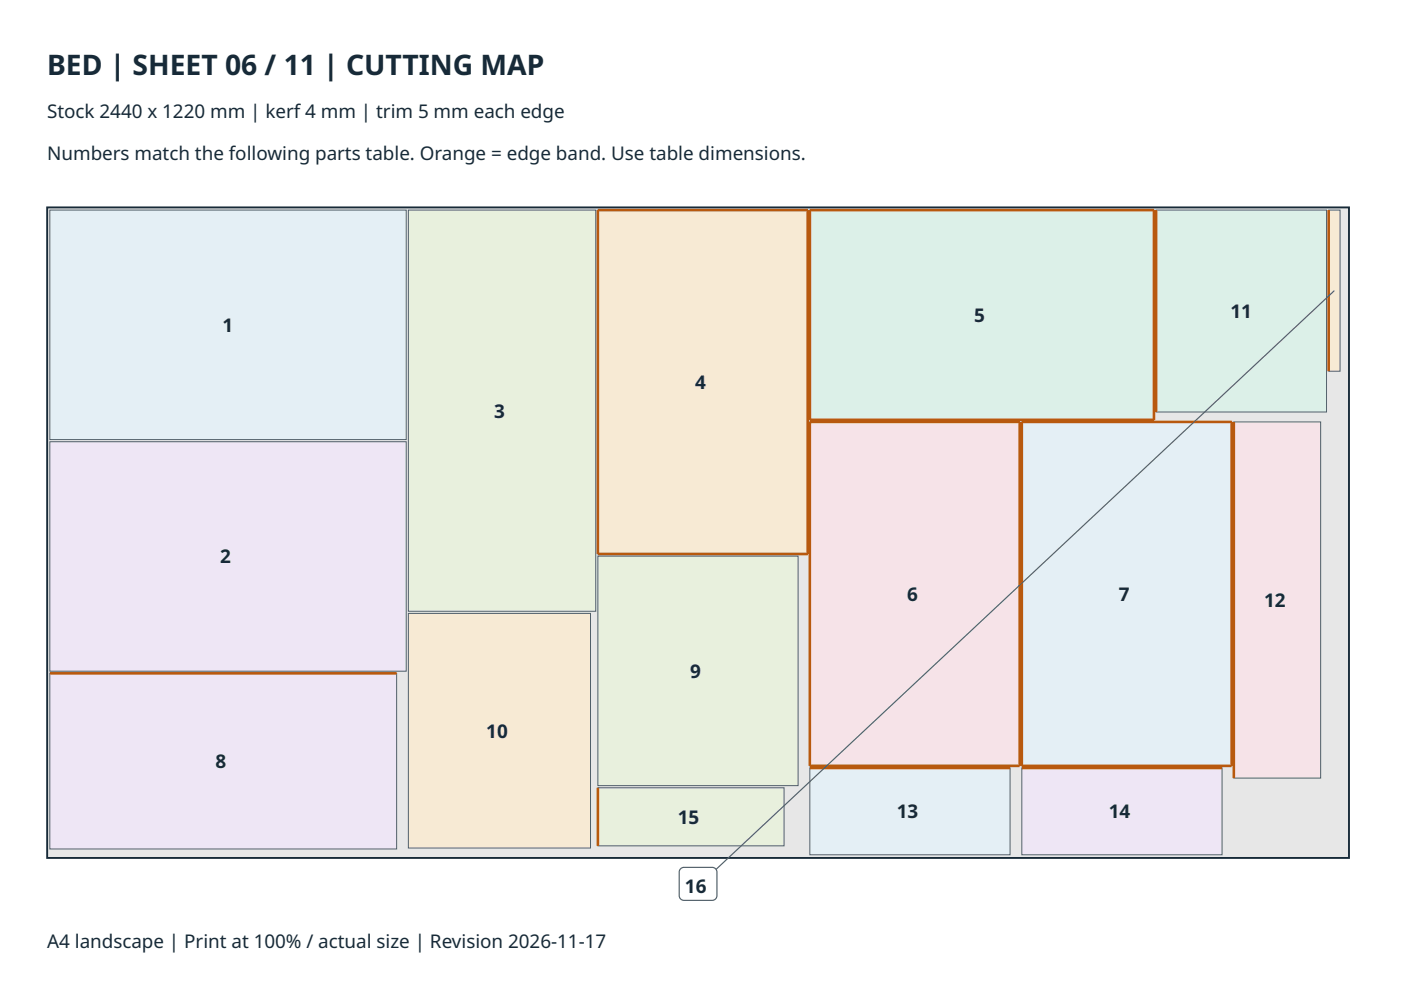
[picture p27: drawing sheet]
<svg xmlns="http://www.w3.org/2000/svg" width="297mm" height="210mm" viewBox="0 0 297 210" stroke-linecap="round" stroke-linejoin="round" font-family="sans-serif">
<defs><g id="words">
<text font-size="6" fill="#172a38" x="10" y="16">BED | SHEET 06 / 11 | CUTTING MAP</text>
<g font-size="4" fill="#172a38">
<text x="10" y="25">Stock 2440 x 1220 mm | kerf 4 mm | trim 5 mm each edge</text>
<text x="10" y="34">Numbers match the following parts table. Orange = edge band. Use table dimensions.</text>
<text x="47.2" y="70.4">1</text>
<text x="206.5" y="68.3">5</text>
<text x="260.9" y="67.4">11</text>
<text x="147.4" y="82.5">4</text>
<text x="104.8" y="88.6">3</text>
<text x="46.7" y="119.5">2</text>
<text x="192.3" y="127.4">6</text>
<text x="237.2" y="127.4">7</text>
<text x="268" y="128.7">12</text>
<text x="146.3" y="143.7">9</text>
<text x="103.1" y="156.4">10</text>
<text x="45.7" y="162.9">8</text>
<text x="190.1" y="173.5">13</text>
<text x="235.1" y="173.5">14</text>
<text x="143.7" y="174.7">15</text>
<text x="145.2" y="189.4">16</text>
<text x="10" y="200.9">A4 landscape | Print at 100% / actual size | Revision 2026-11-17</text>
</g>
</g></defs>
<path d="M10 44h276v137.9h-276z" fill="#e7e7e7"/>
<path d="M10 44h276v137.9h-276z" fill="none" stroke="#172a38" stroke-width=".4"/>
<path d="M10.6 44.5h75.5v48.7h-75.5z" fill="#e4eff5"/>
<path d="M10.6 44.5h75.5v48.7h-75.5z" fill="none" stroke="#52606b" stroke-width=".21"/>
<path d="M10.6 93.7h75.5v48.6h-75.5z" fill="#eee6f5"/>
<path d="M10.6 93.7h75.5v48.6h-75.5z" fill="none" stroke="#52606b" stroke-width=".21"/>
<path d="M86.6 44.5h39.7v85.1h-39.7z" fill="#e8f0dd"/>
<path d="M86.6 44.5h39.7v85.1h-39.7z" fill="none" stroke="#52606b" stroke-width=".21"/>
<path d="M126.8 44.5h44.5v73h-44.5z" fill="#f7ead4"/>
<path d="M126.8 44.5h44.5v73h-44.5z" fill="none" stroke="#52606b" stroke-width=".21"/>
<path d="M126.8 44.5h44.5zM126.8 44.5v73zM171.3 44.5v73zM126.8 117.5h44.5z" fill="#000" stroke="#b8590e" stroke-width=".55"/>
<path d="M171.7 44.5h73v44.5h-73z" fill="#dcf0e8"/>
<path d="M171.7 44.5h73v44.5h-73z" fill="none" stroke="#52606b" stroke-width=".21"/>
<path d="M171.7 44.5h73zM171.7 44.5v44.5zM244.7 44.5v44.5zM171.7 89h73z" fill="#000" stroke="#b8590e" stroke-width=".55"/>
<path d="M171.7 89.5h44.5v72.9h-44.5z" fill="#f6e3e8"/>
<path d="M171.7 89.5h44.5v72.9h-44.5z" fill="none" stroke="#52606b" stroke-width=".21"/>
<path d="M171.7 89.5h44.5zM171.7 89.5v72.9zM216.2 89.5v72.9zM171.7 162.4h44.5z" fill="#000" stroke="#b8590e" stroke-width=".55"/>
<path d="M216.6 89.5h44.5v72.9h-44.5z" fill="#e4eff5"/>
<path d="M216.6 89.5h44.5v72.9h-44.5z" fill="none" stroke="#52606b" stroke-width=".21"/>
<path d="M216.6 89.5h44.5zM216.6 89.5v72.9zM261.1 89.5v72.9zM216.6 162.4h44.5z" fill="#000" stroke="#b8590e" stroke-width=".55"/>
<path d="M10.6 142.8h73.5v37.2h-73.5z" fill="#eee6f5"/>
<path d="M10.6 142.8h73.5v37.2h-73.5z" fill="none" stroke="#52606b" stroke-width=".21"/>
<path d="M10.6 142.8h73.5z" fill="#000" stroke="#b8590e" stroke-width=".55"/>
<path d="M126.8 117.9h42.4v48.7h-42.4z" fill="#e8f0dd"/>
<path d="M126.8 117.9h42.4v48.7h-42.4z" fill="none" stroke="#52606b" stroke-width=".21"/>
<path d="M86.6 130.1h38.6v49.7h-38.6z" fill="#f7ead4"/>
<path d="M86.6 130.1h38.6v49.7h-38.6z" fill="none" stroke="#52606b" stroke-width=".21"/>
<path d="M245.1 44.5h36.1v42.9h-36.1z" fill="#dcf0e8"/>
<path d="M245.1 44.5h36.1v42.9h-36.1z" fill="none" stroke="#52606b" stroke-width=".21"/>
<path d="M245.1 44.5v42.9z" fill="#000" stroke="#b8590e" stroke-width=".55"/>
<path d="M261.6 89.5h18.4v75.5h-18.4z" fill="#f6e3e8"/>
<path d="M261.6 89.5h18.4v75.5h-18.4z" fill="none" stroke="#52606b" stroke-width=".21"/>
<path d="M261.6 89.5v75.5z" fill="#000" stroke="#b8590e" stroke-width=".55"/>
<path d="M171.7 162.8h42.5v18.4h-42.5z" fill="#e4eff5"/>
<path d="M171.7 162.8h42.5v18.4h-42.5z" fill="none" stroke="#52606b" stroke-width=".21"/>
<path d="M171.7 162.8h42.5z" fill="#000" stroke="#b8590e" stroke-width=".55"/>
<path d="M216.6 162.8h42.5v18.4h-42.5z" fill="#eee6f5"/>
<path d="M216.6 162.8h42.5v18.4h-42.5z" fill="none" stroke="#52606b" stroke-width=".21"/>
<path d="M216.6 162.8h42.5z" fill="#000" stroke="#b8590e" stroke-width=".55"/>
<path d="M126.8 167h39.4v12.3h-39.4z" fill="#e8f0dd"/>
<path d="M126.8 167h39.4v12.3h-39.4z" fill="none" stroke="#52606b" stroke-width=".21"/>
<path d="M126.8 167v12.3z" fill="#000" stroke="#b8590e" stroke-width=".55"/>
<path d="M281.7 44.5h2.4v34.2h-2.4z" fill="#f7ead4"/>
<path d="M281.7 44.5h2.4v34.2h-2.4z" fill="none" stroke="#52606b" stroke-width=".21"/>
<path d="M281.7 44.5v34.2z" fill="#000" stroke="#b8590e" stroke-width=".55"/>
<path d="M282.9 61.6l-134.9 126.3" fill="none" stroke="#52606b" stroke-width=".25"/>
<path d="M144.3 184.2l.7-.3h6a1 1 0 0 1 1 1v5a1 1 0 0 1-1 1h-6a1 1 0 0 1-1-1v-5z" fill-rule="evenodd" fill="#fff"/>
<path d="M144.3 184.2l.7-.3h6a1 1 0 0 1 1 1v5a1 1 0 0 1-1 1h-6a1 1 0 0 1-1-1v-5z" fill="none" stroke="#52606b" stroke-width=".25"/>
<use href="#words"/>
</svg>
